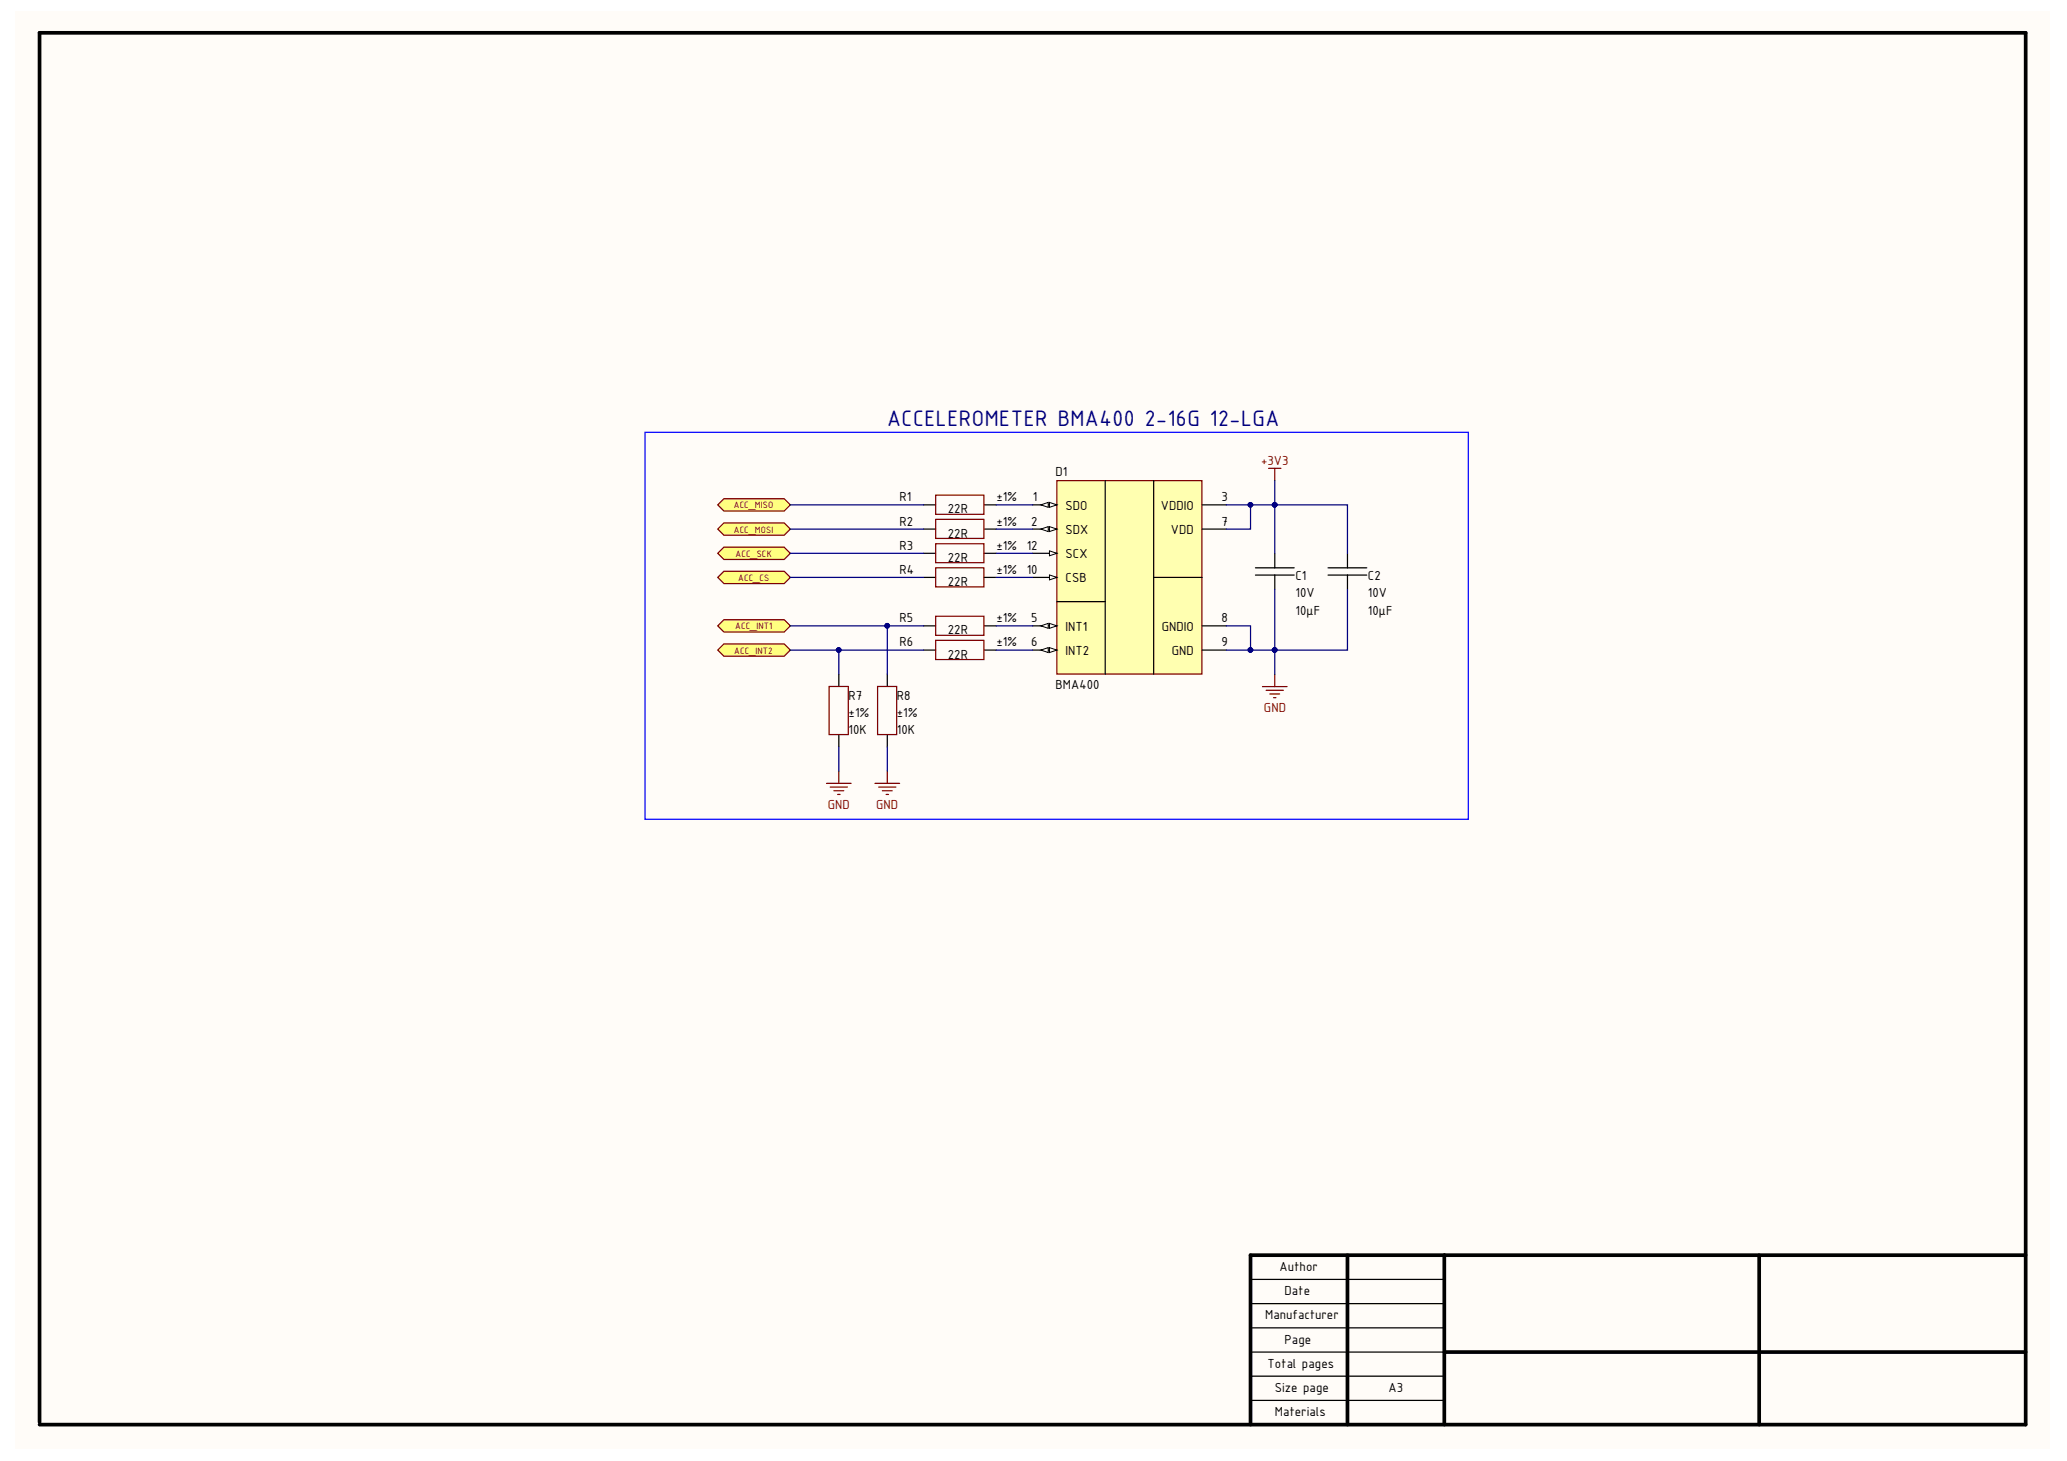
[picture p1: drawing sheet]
<svg xmlns="http://www.w3.org/2000/svg" width="297mm" height="210mm" viewBox="0 0 297 210" stroke-linecap="round" stroke-linejoin="round" font-family="sans-serif">
<defs><g id="words">
<g font-size="3.5" fill="#000080">
<text x="127.5" y="61.2">ACCELEROMETER BMA400</text>
<text x="164.5" y="61.2">2-16G 12-LGA</text>
</g>
<g font-size="2">
<text x="129.3" y="72">R1</text>
<text x="143.2" y="72">±1%</text>
<text x="148.4" y="72">1</text>
<text x="151.7" y="68.4">D1</text>
<text x="175.6" y="72">3</text>
<text x="129.3" y="75.5">R2</text>
<text x="136.2" y="73.7">22R</text>
<text x="136.2" y="77.2">22R</text>
<text x="143.2" y="75.5">±1%</text>
<text x="148.2" y="75.5">2</text>
<text x="153.1" y="73.3">SDO</text>
<text x="153.1" y="76.7">SDX</text>
<text x="166.8" y="73.3">VDDIO</text>
<text x="168.3" y="76.7">VDD</text>
<text x="175.6" y="75.5">7</text>
<text x="129.3" y="79">R3</text>
<text x="129.3" y="82.4">R4</text>
<text x="136.2" y="80.7">22R</text>
<text x="143.2" y="79">±1% 12</text>
<text x="143.2" y="82.4">±1% 10</text>
<text x="153.1" y="83.7">CSB</text>
<text x="153.1" y="80.2">SCX</text>
<text x="186.2" y="83.4">C1</text>
<text x="196.6" y="83.4">C2</text>
<text x="129.3" y="89.4">R5</text>
<text x="136.2" y="84.2">22R</text>
<text x="143.2" y="89.4">±1%</text>
<text x="148.2" y="89.4">5</text>
<text x="175.6" y="89.4">8</text>
<text x="186.2" y="85.8">10V</text>
<text x="186.2" y="88.3">10μF</text>
<text x="196.6" y="85.8">10V</text>
<text x="196.6" y="88.3">10μF</text>
<text x="129.3" y="92.9">R6</text>
<text x="136.2" y="91.1">22R</text>
<text x="136.2" y="94.6">22R</text>
<text x="143.2" y="92.9">±1%</text>
<text x="148.2" y="92.9">6</text>
<text x="153.1" y="90.6">INT1</text>
<text x="153.1" y="94.1">INT2</text>
<text x="167" y="90.6">GNDIO</text>
<text x="168.4" y="94.1">GND</text>
<text x="175.6" y="92.9">9</text>
<text x="121.9" y="100.6">R7</text>
<text x="128.9" y="100.6">R8</text>
<text x="151.7" y="99">BMA400</text>
<text x="121.9" y="103">±1%</text>
<text x="121.9" y="105.5">10K</text>
<text x="128.9" y="103">±1%</text>
<text x="128.9" y="105.5">10K</text>
<text x="183.9" y="182.6">Author</text>
<text x="181.8" y="189.6">Manufacturer</text>
<text x="184.6" y="186.1">Date</text>
<text x="182.2" y="196.5">Total pages</text>
<text x="184.6" y="193">Page</text>
<text x="183.2" y="203.5">Materials</text>
<text x="183.2" y="200">Size page</text>
<text x="199.5" y="200">A3</text>
</g>
<g font-size="2" fill="#800000">
<text x="181.2" y="66.8">+3V3</text>
<text x="181.6" y="102.3">GND</text>
<text x="119" y="116.3">GND</text>
<text x="125.9" y="116.3">GND</text>
</g>
<g font-size="1.4" fill="#800000">
<text x="105.4" y="76.5">ACC_MOSI</text>
<text x="105.4" y="73.1">ACC_MISO</text>
<text x="105.7" y="80">ACC_SCK</text>
<text x="106.1" y="83.5">ACC_CS</text>
<text x="105.5" y="93.9">ACC_INT2</text>
<text x="105.7" y="90.4">ACC_INT1</text>
</g>
</g></defs>
<path d="M2.2 1.6h292.3v206.5h-292.3z" fill="#fffcf8"/>
<path d="M193.6 180.3v24.4M207.6 194.3h83.5M207.6 180.3v24.4M252.8 180.3v24.4M291.1 180.3h-111.4v24.4M5.7 204.3v-199.6h285.4v200h-285.4" fill="none" stroke="#000" stroke-width=".53"/>
<path d="M179.7 197.7h27.9M179.7 194.3h27.9M179.7 190.8h27.9M179.7 187.3h27.9M179.7 183.8h27.9M179.7 201.2h27.9" fill="none" stroke="#000" stroke-width=".18"/>
<path d="M182.3 67.3h1.8M183.2 67.3v1.8" fill="none" stroke="#800000" stroke-width=".18"/>
<g fill="#ffff80" stroke="#800000" stroke-width=".18">
<path d="M103.1 89.9l.9-.9h8.7l.9 .9-.9 .9h-8.7z" fill-rule="evenodd"/>
<path d="M103.1 76l.9-.9h8.7l.9 .9-.9 .9h-8.7z" fill-rule="evenodd"/>
<path d="M103.1 72.5l.9-.8h8.7l.9 .8-.9 .9h-8.7z" fill-rule="evenodd"/>
<path d="M103.1 79.5l.9-.9h8.7l.9 .9-.9 .9h-8.7z" fill-rule="evenodd"/>
<path d="M103.1 83l.9-.9h8.7l.9 .9-.9 .8h-8.7z" fill-rule="evenodd"/>
</g>
<path d="M181.4 98.6h3.6M182 99.2h2.4M182.5 99.7h1.4M183.2 96.9v1.7M183 100.2h.4" fill="none" stroke="#800000" stroke-width=".18"/>
<path d="M92.7 62.1h118.3v55.6h-118.3z" fill="none" stroke="#00f" stroke-width=".18"/>
<path d="M151.9 69.1h20.8v27.7h-20.8z" fill="#ffffb0" stroke="#800000" stroke-width=".18"/>
<path d="M148.4 72.5h3.5M172.8 72.5h3.4M172.8 76h3.4M151.9 86.4h6.9M165.8 83h7M172.8 89.9h3.4M172.8 93.4h3.4" fill="none" stroke="#000" stroke-width=".18"/>
<path d="M150.8 72.2l1.1 .3-1.1 .4z" fill="#fffcf8"/>
<path d="M150.8 72.2l1.1 .3-1.1 .4z" fill="none" stroke="#000" stroke-width=".14"/>
<path d="M149.6 72.5l1-.3v.7z" fill="#fffcf8"/>
<path d="M149.6 72.5l1-.3v.7z" fill="none" stroke="#000" stroke-width=".14"/>
<path d="M148.4 76h3.5" fill="none" stroke="#000" stroke-width=".18"/>
<path d="M150.8 75.7l1.1 .3-1.1 .4z" fill="#fffcf8"/>
<path d="M150.8 75.7l1.1 .3-1.1 .4z" fill="none" stroke="#000" stroke-width=".14"/>
<path d="M149.6 76l1-.3v.7z" fill="#fffcf8"/>
<path d="M149.6 76l1-.3v.7z" fill="none" stroke="#000" stroke-width=".14"/>
<path d="M148.4 89.9h3.5" fill="none" stroke="#000" stroke-width=".18"/>
<path d="M150.8 89.6l1.1 .3-1.1 .4z" fill="#fffcf8"/>
<path d="M150.8 89.6l1.1 .3-1.1 .4z" fill="none" stroke="#000" stroke-width=".14"/>
<path d="M149.6 89.9l1-.3v.7z" fill="#fffcf8"/>
<path d="M149.6 89.9l1-.3v.7z" fill="none" stroke="#000" stroke-width=".14"/>
<path d="M148.4 93.4h3.5" fill="none" stroke="#000" stroke-width=".18"/>
<path d="M150.8 93l1.1 .4-1.1 .4z" fill="#fffcf8"/>
<path d="M150.8 93l1.1 .4-1.1 .4z" fill="none" stroke="#000" stroke-width=".14"/>
<path d="M149.6 93.4l1-.4v.8z" fill="#fffcf8"/>
<path d="M149.6 93.4l1-.4v.8z" fill="none" stroke="#000" stroke-width=".14"/>
<path d="M148.4 83h3.5" fill="none" stroke="#000" stroke-width=".18"/>
<path d="M150.8 82.6l1.1 .4-1.1 .3z" fill="#fffcf8"/>
<path d="M150.8 82.6l1.1 .4-1.1 .3z" fill="none" stroke="#000" stroke-width=".14"/>
<path d="M148.4 79.5h3.5" fill="none" stroke="#000" stroke-width=".18"/>
<path d="M150.8 79.1l1.1 .4-1.1 .3z" fill="#fffcf8"/>
<path d="M150.8 79.1l1.1 .4-1.1 .3z" fill="none" stroke="#000" stroke-width=".14"/>
<path d="M158.8 69.1v27.8M165.8 69.1v27.8" fill="none" stroke="#000" stroke-width=".18"/>
<path d="M103.1 93.4l.9-.9h8.7l.9 .9-.9 .9h-8.7z" fill-rule="evenodd" fill="#ffff80" stroke="#800000" stroke-width=".18"/>
<g fill="none" stroke="#800000" stroke-width=".18">
<path d="M134.5 71.1h6.9v2.8h-6.9zM134.5 74.6h6.9v2.8h-6.9zM134.5 78.1h6.9v2.7h-6.9zM119.1 98.6h2.8v6.9h-2.8zM126.1 98.6h2.8v6.9h-2.8zM134.5 81.6h6.9v2.7h-6.9zM134.5 88.5h6.9v2.8h-6.9zM134.5 92h6.9v2.8h-6.9zM118.8 112.5h3.5M119.3 113.1h2.5M119.8 113.6h1.5M120.4 114.1h.3"/>
<path d="M120.5 110.8v1.7M125.7 112.5h3.6M126.3 113.1h2.4M126.8 113.6h1.4M127.3 114.1h.4M127.5 110.8v1.7"/>
</g>
<g fill="none" stroke="#000" stroke-width=".18">
<path d="M132.7 72.5h1.8M132.7 76h1.8M132.7 79.5h1.8M141.4 72.5h1.8M141.4 76h1.8M141.4 79.5h1.8M183.2 79.5v2.1M193.6 79.5v2.1M120.5 96.9v1.7M127.5 96.9v1.7M132.7 83h1.8M132.7 89.9h1.8"/>
<path d="M132.7 93.4h1.8M141.4 83h1.8M141.4 89.9h1.8M141.4 93.4h1.8M180.4 82.6h5.6M180.4 81.6h5.6M183.2 82.6v2.1M190.8 82.6h5.6M190.8 81.6h5.6M193.6 82.6v2.1M120.5 105.6v1.7M127.5 105.6v1.7"/>
</g>
<g fill="none" stroke="#000080" stroke-width=".18">
<path d="M113.6 72.5h19.1M113.6 76h19.1M113.6 79.5h19.1M143.2 72.5h5.2M143.2 76h5.2M143.2 79.5h5.2M176.2 72.5h7v7M179.7 72.5v3.5h-3.5M183.2 69.1v3.4h10.4v7M113.6 93.4h19.1M113.6 89.9h19.1M113.6 83h19.1"/>
<path d="M120.5 93.4v3.5M127.5 89.9v7M143.2 83h5.2M143.2 89.9h5.2M143.2 93.4h5.2M176.2 89.9h3.5v3.5M183.2 84.7v8.7h-7M193.6 84.7v8.7h-10.4v3.5M120.5 107.3v3.5M127.5 107.3v3.5"/>
</g>
<g fill="#000080" stroke="#000080" stroke-width=".14">
<circle cx="179.7" cy="72.5" r=".33"/>
<circle cx="179.7" cy="93.4" r=".34"/>
<circle cx="183.2" cy="93.4" r=".34"/>
<circle cx="183.2" cy="72.5" r=".33"/>
<circle cx="120.5" cy="93.4" r=".34"/>
<circle cx="127.5" cy="89.9" r=".34"/>
</g>
<use href="#words"/>
</svg>
